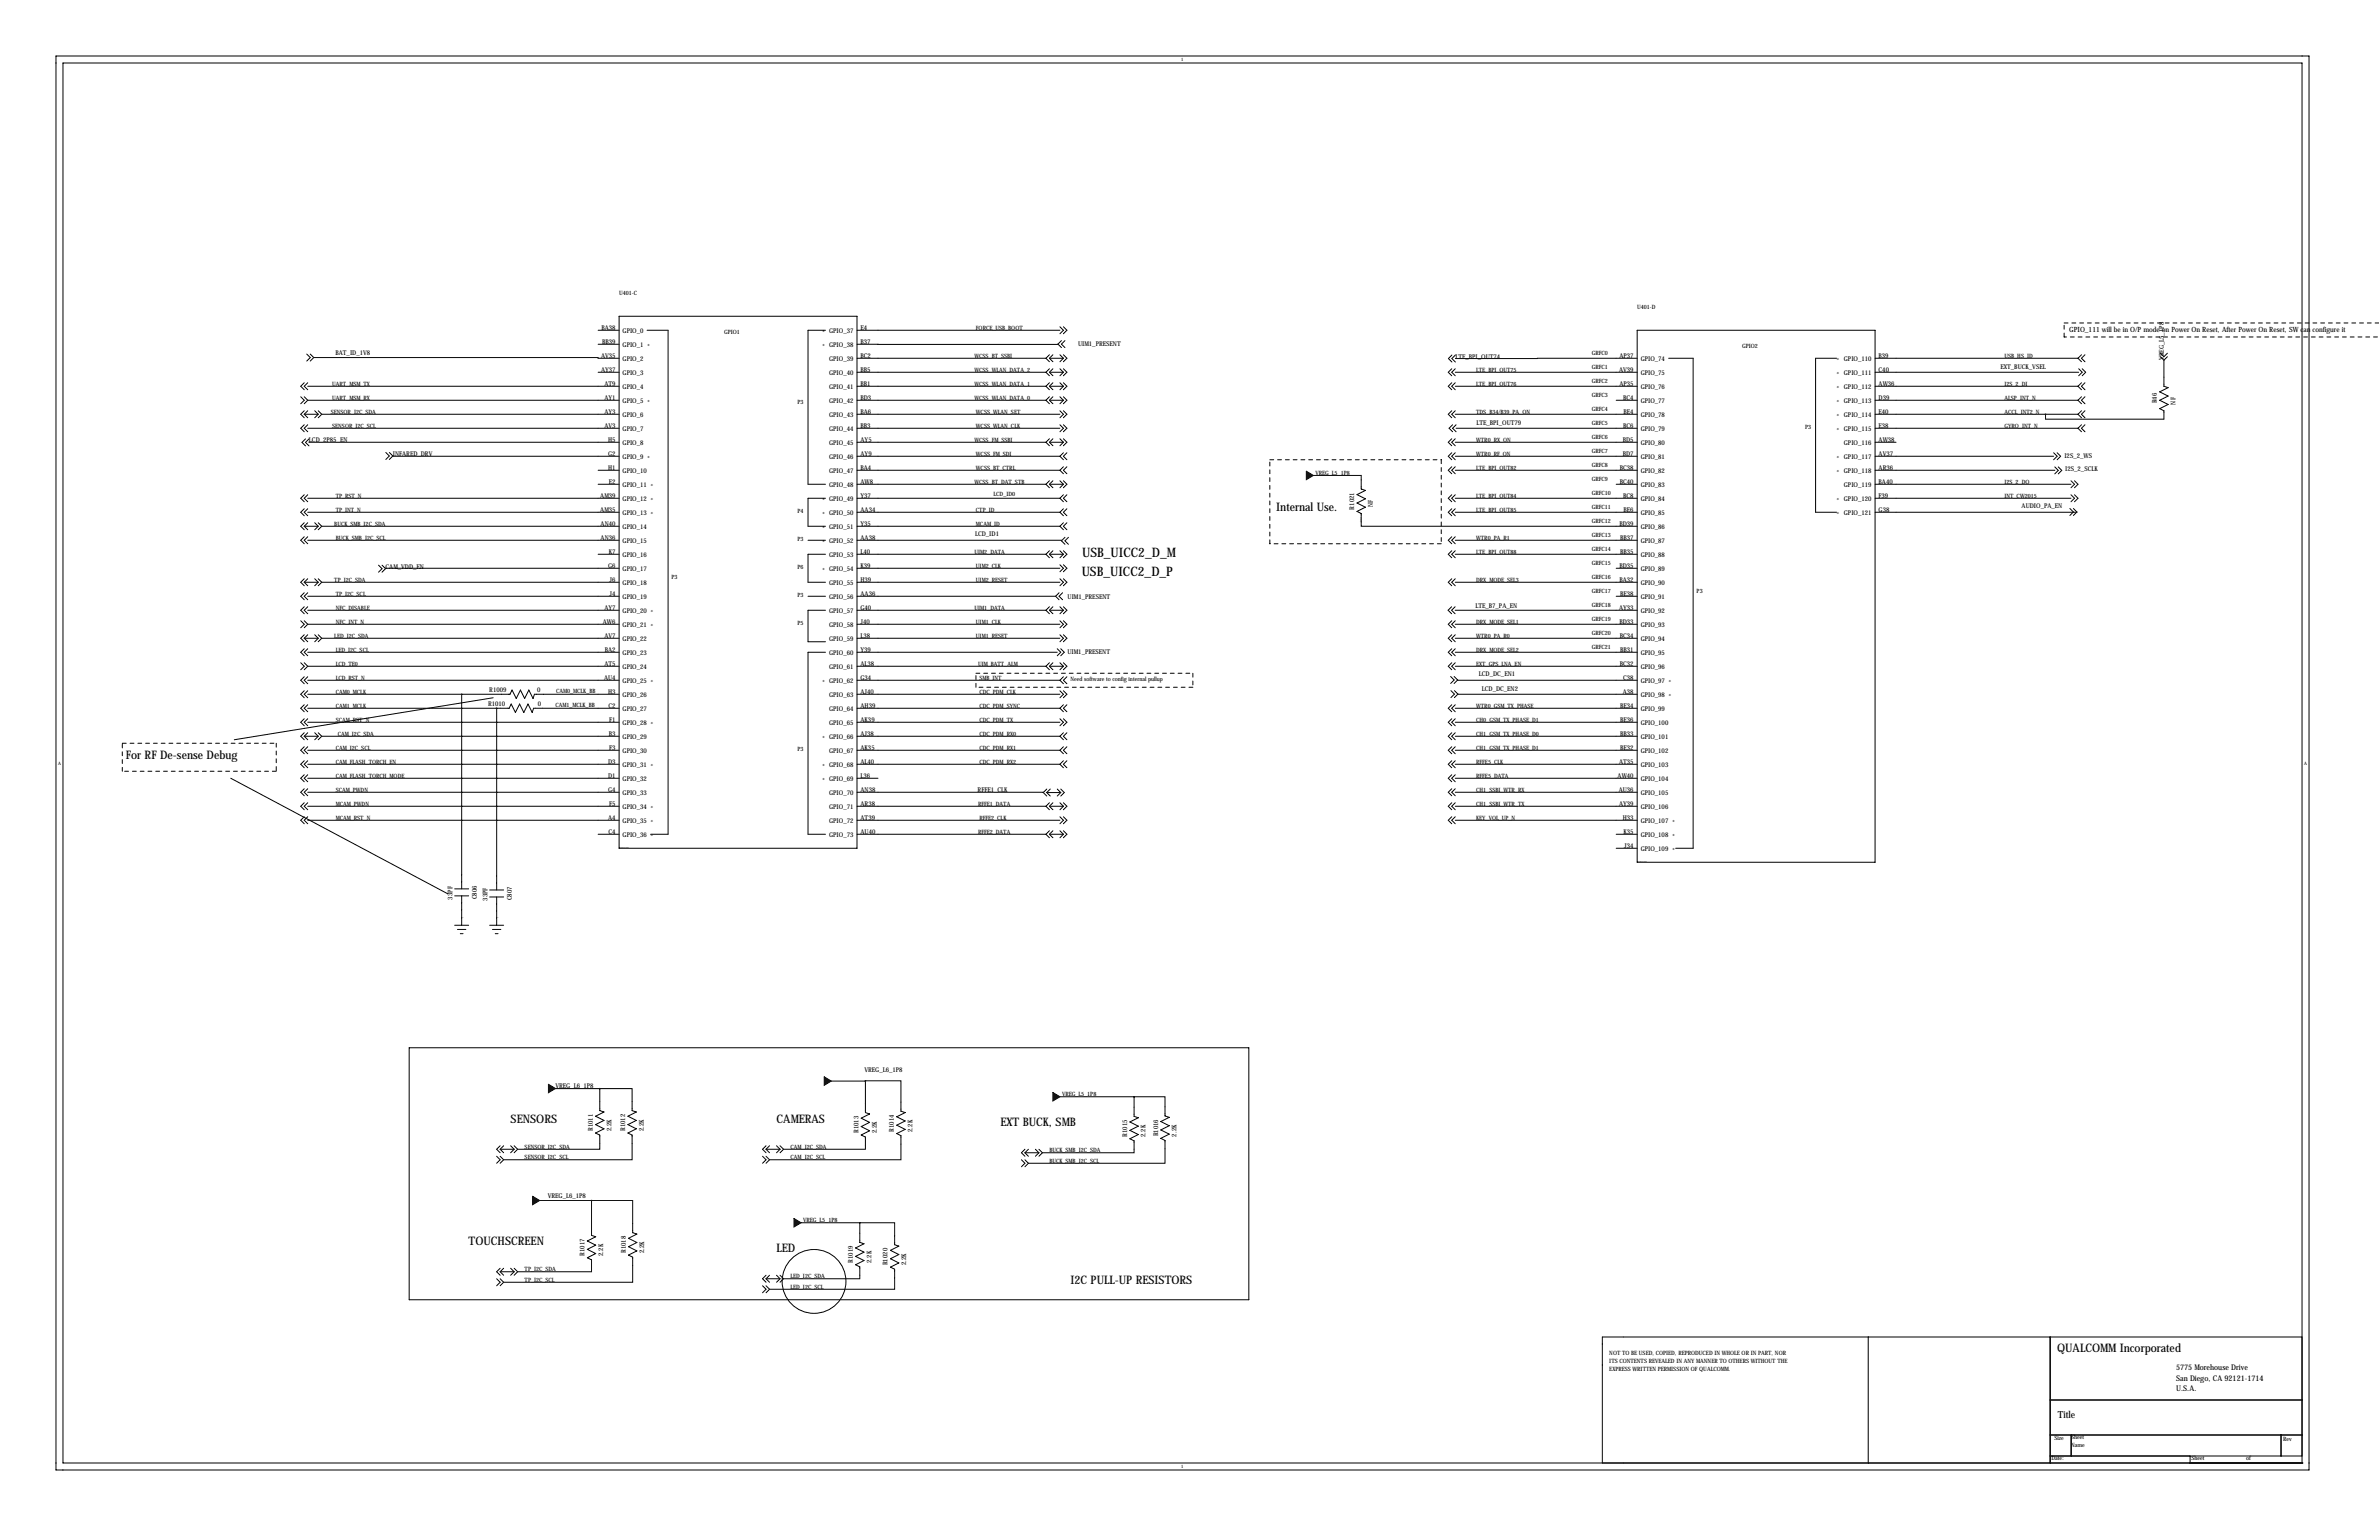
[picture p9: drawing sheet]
<svg xmlns="http://www.w3.org/2000/svg" width="864mm" height="559mm" viewBox="0 0 864 559" stroke-linecap="round" stroke-linejoin="round" font-family="sans-serif">
<defs><g id="words">
<g font-size="4.7">
<text x="392.8" y="202.1">USB_UICC2_D_M</text>
<text x="392.7" y="209.1">USB_UICC2_D_P</text>
</g>
<g font-size="4.3">
<text x="463.3" y="185.6">Internal Use.</text>
<text x="45.7" y="275.2">For RF De-sense Debug</text>
<text x="185.4" y="407.3">SENSORS</text>
<text x="281.9" y="407.3">CAMERAS</text>
<text x="363.2" y="408.6">EXT BUCK, SMB</text>
<text x="170.1" y="451.8">TOUCHSCREEN</text>
<text x="281.9" y="454.3">LED</text>
<text x="388.6" y="465.7">I2C PULL-UP RESISTORS</text>
<text x="746.8" y="490.7">QUALCOMM Incorporated</text>
</g>
<text font-size="3.6" x="747" y="514.6">Title</text>
<g font-size="2.8">
<text x="789.9" y="497.3">5775 Morehouse Drive</text>
<text x="789.9" y="501.1">San Diego, CA 92121-1714</text>
<text x="789.9" y="504.8">U.S.A.</text>
</g>
<text font-size="2.6" x="751.2" y="120.3">GPIO_111 will be in O/P mode on Power On Reset, After Power On Reset, SW can configure it</text>
<g font-size="2.4">
<text x="218.3" y="119.8">BA38</text>
<text x="312.4" y="119.8">E4</text>
<text x="218.6" y="124.9">BB39</text>
<text x="226" y="125.7">GPIO_1</text>
<text x="226" y="120.7">GPIO_0</text>
<text x="301" y="120.7">GPIO_37</text>
<text x="301" y="125.7">GPIO_38</text>
<text x="312.4" y="124.9">B37</text>
<text x="391.4" y="125.7">UIM1_PRESENT</text>
<text x="121.8" y="128.8">BAT_ID_1V8</text>
<text x="218.2" y="130">AV35</text>
<text x="226" y="130.8">GPIO_2</text>
<text x="301" y="130.8">GPIO_39</text>
<text x="312.4" y="130">BC2</text>
<text x="528.3" y="130.1">LTE_BPI_OUT74</text>
<text x="587.9" y="130">AP37</text>
<text x="595.6" y="130.8">GPIO_74</text>
<text x="669.3" y="130.8">GPIO_110</text>
<text x="681.9" y="130">B39</text>
<text x="785.5" y="130.7" transform="rotate(-90 785.5 130.7)">VREG_L5_1P8</text>
<text x="218.2" y="135.1">AY37</text>
<text x="226" y="135.9">GPIO_3</text>
<text x="301" y="135.9">GPIO_40</text>
<text x="312.4" y="135.1">BB5</text>
<text x="587.7" y="135.1">AV39</text>
<text x="595.6" y="135.9">GPIO_75</text>
<text x="669.3" y="135.9">GPIO_111</text>
<text x="681.9" y="135.1">C40</text>
<text x="726.2" y="133.8">EXT_BUCK_VSEL</text>
<text x="219.4" y="140.2">AT9</text>
<text x="226" y="141">GPIO_4</text>
<text x="301" y="141">GPIO_41</text>
<text x="312.4" y="140.2">BB1</text>
<text x="587.9" y="140.2">AP35</text>
<text x="595.6" y="141">GPIO_76</text>
<text x="669.3" y="141">GPIO_112</text>
<text x="681.9" y="140.2">AW36</text>
<text x="219.4" y="145.2">AY1</text>
<text x="226" y="146.1">GPIO_5</text>
<text x="301" y="146.1">GPIO_42</text>
<text x="312.4" y="145.2">BD3</text>
<text x="589.2" y="145.2">BC4</text>
<text x="595.6" y="146.1">GPIO_77</text>
<text x="669.3" y="146.1">GPIO_113</text>
<text x="681.9" y="145.2">D39</text>
<text x="783" y="146.4" transform="rotate(-90 783 146.4)">R46</text>
<text x="789.7" y="146.8" transform="rotate(-90 789.7 146.8)">NF</text>
<text x="219.4" y="150.3">AY3</text>
<text x="219.4" y="155.4">AV3</text>
<text x="226" y="151.1">GPIO_6</text>
<text x="301" y="151.1">GPIO_43</text>
<text x="312.4" y="150.3">BA6</text>
<text x="312.4" y="155.4">BB3</text>
<text x="535.9" y="154.4">LTE_BPI_OUT79</text>
<text x="589.2" y="155.4">BC6</text>
<text x="589.4" y="150.3">BE4</text>
<text x="595.6" y="151.1">GPIO_78</text>
<text x="669.3" y="151.1">GPIO_114</text>
<text x="681.9" y="150.3">E40</text>
<text x="681.9" y="155.4">E38</text>
<text x="112.2" y="160.5">LCD_2P85_EN</text>
<text x="220.8" y="160.5">H5</text>
<text x="226" y="156.2">GPIO_7</text>
<text x="226" y="161.3">GPIO_8</text>
<text x="301" y="156.2">GPIO_44</text>
<text x="301" y="161.3">GPIO_45</text>
<text x="312.4" y="160.5">AY5</text>
<text x="589.1" y="160.5">BD5</text>
<text x="595.6" y="156.2">GPIO_79</text>
<text x="595.6" y="161.3">GPIO_80</text>
<text x="669.3" y="161.3">GPIO_116</text>
<text x="669.3" y="156.2">GPIO_115</text>
<text x="681.9" y="160.5">AW38</text>
<text x="142.6" y="165.5">INFARED_DRV</text>
<text x="220.8" y="165.6">G2</text>
<text x="226" y="166.4">GPIO_9</text>
<text x="301" y="166.4">GPIO_46</text>
<text x="312.4" y="165.6">AY9</text>
<text x="589.1" y="165.6">BD7</text>
<text x="595.6" y="166.4">GPIO_81</text>
<text x="669.3" y="166.4">GPIO_117</text>
<text x="681.9" y="165.6">AV37</text>
<text x="749.4" y="166.2">I2S_2_WS</text>
<text x="220.8" y="170.6">H1</text>
<text x="226" y="171.5">GPIO_10</text>
<text x="301" y="171.5">GPIO_47</text>
<text x="312.4" y="170.6">BA4</text>
<text x="588" y="170.6">BC38</text>
<text x="595.6" y="171.5">GPIO_82</text>
<text x="669.3" y="171.5">GPIO_118</text>
<text x="681.9" y="170.6">AR36</text>
<text x="749.7" y="170.8">I2S_2_SCLK</text>
<text x="221" y="175.7">E2</text>
<text x="226" y="176.5">GPIO_11</text>
<text x="301" y="176.5">GPIO_48</text>
<text x="312.4" y="175.7">AW8</text>
<text x="588" y="175.7">BC40</text>
<text x="595.6" y="176.5">GPIO_83</text>
<text x="669.3" y="176.5">GPIO_119</text>
<text x="681.9" y="175.7">BA40</text>
<text x="217.9" y="180.8">AM39</text>
<text x="217.9" y="185.9">AM35</text>
<text x="226" y="181.6">GPIO_12</text>
<text x="301" y="181.6">GPIO_49</text>
<text x="312.4" y="180.8">Y37</text>
<text x="312.4" y="185.9">AA34</text>
<text x="491.6" y="184.9" transform="rotate(-90 491.6 184.9)">R1021</text>
<text x="498.3" y="184.1" transform="rotate(-90 498.3 184.1)">NF</text>
<text x="589.2" y="180.8">BC8</text>
<text x="589.4" y="185.9">BE6</text>
<text x="595.6" y="181.6">GPIO_84</text>
<text x="669.3" y="181.6">GPIO_120</text>
<text x="681.9" y="180.8">F39</text>
<text x="681.9" y="185.9">G38</text>
<text x="733.9" y="184.5">AUDIO_PA_EN</text>
<text x="218" y="191">AN40</text>
<text x="226" y="186.7">GPIO_13</text>
<text x="226" y="191.8">GPIO_14</text>
<text x="301" y="186.7">GPIO_50</text>
<text x="301" y="191.8">GPIO_51</text>
<text x="312.4" y="191">Y35</text>
<text x="587.9" y="191">BD39</text>
<text x="595.6" y="186.7">GPIO_85</text>
<text x="595.6" y="191.8">GPIO_86</text>
<text x="669.3" y="186.7">GPIO_121</text>
<text x="218" y="196">AN36</text>
<text x="226" y="196.9">GPIO_15</text>
<text x="301" y="196.9">GPIO_52</text>
<text x="312.4" y="196">AA38</text>
<text x="354" y="194.5">LCD_ID1</text>
<text x="588.1" y="196">BB37</text>
<text x="595.6" y="196.9">GPIO_87</text>
<text x="221" y="201.1">K7</text>
<text x="226" y="201.9">GPIO_16</text>
<text x="301" y="201.9">GPIO_53</text>
<text x="312.4" y="201.1">L40</text>
<text x="588.1" y="201.1">BB35</text>
<text x="595.6" y="201.9">GPIO_88</text>
<text x="140" y="206.3">CAM_VDD_EN</text>
<text x="220.8" y="206.2">G6</text>
<text x="226" y="207">GPIO_17</text>
<text x="301" y="207">GPIO_54</text>
<text x="312.4" y="206.2">K39</text>
<text x="587.9" y="206.2">BD35</text>
<text x="595.6" y="207">GPIO_89</text>
<text x="221.3" y="211.3">J6</text>
<text x="226" y="212.1">GPIO_18</text>
<text x="301" y="212.1">GPIO_55</text>
<text x="312.4" y="211.3">H39</text>
<text x="587.9" y="211.3">BA32</text>
<text x="595.6" y="212.1">GPIO_90</text>
<text x="219.4" y="221.4">AY7</text>
<text x="221.3" y="216.4">J4</text>
<text x="226" y="217.2">GPIO_19</text>
<text x="301" y="217.2">GPIO_56</text>
<text x="312.4" y="216.4">AA36</text>
<text x="312.4" y="221.4">G40</text>
<text x="387.6" y="217.5">UIM1_PRESENT</text>
<text x="535.6" y="220.7">LTE_B7_PA_EN</text>
<text x="587.7" y="221.4">AY33</text>
<text x="588.1" y="216.4">BE38</text>
<text x="595.6" y="217.2">GPIO_91</text>
<text x="218.9" y="226.5">AW6</text>
<text x="226" y="222.3">GPIO_20</text>
<text x="226" y="227.3">GPIO_21</text>
<text x="301" y="222.3">GPIO_57</text>
<text x="301" y="227.3">GPIO_58</text>
<text x="312.4" y="226.5">J40</text>
<text x="587.9" y="226.5">BD33</text>
<text x="595.6" y="222.3">GPIO_92</text>
<text x="595.6" y="227.3">GPIO_93</text>
<text x="219.4" y="231.6">AV7</text>
<text x="226" y="232.4">GPIO_22</text>
<text x="301" y="232.4">GPIO_59</text>
<text x="312.4" y="231.6">L38</text>
<text x="588" y="231.6">BC34</text>
<text x="595.6" y="232.4">GPIO_94</text>
<text x="219.5" y="236.7">BA2</text>
<text x="226" y="237.5">GPIO_23</text>
<text x="301" y="237.5">GPIO_60</text>
<text x="312.4" y="236.7">Y39</text>
<text x="387.5" y="237.4">UIM1_PRESENT</text>
<text x="588.1" y="236.7">BB31</text>
<text x="595.6" y="237.5">GPIO_95</text>
<text x="219.4" y="241.8">AT5</text>
<text x="226" y="242.6">GPIO_24</text>
<text x="301" y="242.6">GPIO_61</text>
<text x="312.4" y="241.8">AL38</text>
<text x="536.9" y="245.3">LCD_DC_EN1</text>
<text x="588" y="241.8">BC32</text>
<text x="595.6" y="242.6">GPIO_96</text>
<text x="177.6" y="251.1">R1009</text>
<text x="195" y="251.2">0</text>
<text x="219.3" y="246.8">AU4</text>
<text x="220.8" y="251.9">H3</text>
<text x="226" y="247.7">GPIO_25</text>
<text x="301" y="247.7">GPIO_62</text>
<text x="312.4" y="246.8">G34</text>
<text x="312.4" y="251.9">AJ40</text>
<text x="537.9" y="250.6">LCD_DC_EN2</text>
<text x="589.1" y="251.9">A38</text>
<text x="589.2" y="246.8">C38</text>
<text x="595.6" y="247.7">GPIO_97</text>
<text x="177.2" y="256.3">R1010</text>
<text x="195.3" y="256.3">0</text>
<text x="220.9" y="257">C2</text>
<text x="226" y="252.7">GPIO_26</text>
<text x="226" y="257.8">GPIO_27</text>
<text x="301" y="252.7">GPIO_63</text>
<text x="301" y="257.8">GPIO_64</text>
<text x="312.4" y="257">AH39</text>
<text x="588.1" y="257">BE34</text>
<text x="595.6" y="252.7">GPIO_98</text>
<text x="595.6" y="257.8">GPIO_99</text>
<text x="221.2" y="262.1">F1</text>
<text x="226" y="262.9">GPIO_28</text>
<text x="301" y="262.9">GPIO_65</text>
<text x="312.4" y="262.1">AK39</text>
<text x="588.1" y="262.1">BE36</text>
<text x="595.6" y="262.9">GPIO_100</text>
<text x="221" y="267.2">B3</text>
<text x="226" y="268">GPIO_29</text>
<text x="301" y="268">GPIO_66</text>
<text x="312.4" y="267.2">AJ38</text>
<text x="588.1" y="267.2">BB33</text>
<text x="595.6" y="268">GPIO_101</text>
<text x="221.2" y="272.2">F3</text>
<text x="226" y="273.1">GPIO_30</text>
<text x="301" y="273.1">GPIO_67</text>
<text x="312.4" y="272.2">AK35</text>
<text x="588.1" y="272.2">BE32</text>
<text x="595.6" y="273.1">GPIO_102</text>
<text x="220.8" y="277.3">D3</text>
<text x="226" y="278.1">GPIO_31</text>
<text x="301" y="278.1">GPIO_68</text>
<text x="312.4" y="277.3">AL40</text>
<text x="587.7" y="277.3">AT35</text>
<text x="595.6" y="278.1">GPIO_103</text>
<text x="220.8" y="282.4">D1</text>
<text x="220.8" y="287.5">G4</text>
<text x="226" y="283.2">GPIO_32</text>
<text x="301" y="283.2">GPIO_69</text>
<text x="312.4" y="282.4">L36</text>
<text x="312.4" y="287.5">AN38</text>
<text x="354.9" y="287.4">RFFE1_CLK</text>
<text x="587.2" y="282.4">AW40</text>
<text x="587.6" y="287.5">AU36</text>
<text x="595.6" y="283.2">GPIO_104</text>
<text x="221.2" y="292.6">F5</text>
<text x="226" y="288.3">GPIO_33</text>
<text x="226" y="293.4">GPIO_34</text>
<text x="301" y="288.3">GPIO_70</text>
<text x="301" y="293.4">GPIO_71</text>
<text x="312.4" y="292.6">AR38</text>
<text x="587.7" y="292.6">AY39</text>
<text x="595.6" y="288.3">GPIO_105</text>
<text x="595.6" y="293.4">GPIO_106</text>
<text x="220.8" y="297.6">A4</text>
<text x="226" y="298.5">GPIO_35</text>
<text x="301" y="298.5">GPIO_72</text>
<text x="312.4" y="297.6">AT39</text>
<text x="589.1" y="297.6">H33</text>
<text x="595.6" y="298.5">GPIO_107</text>
<text x="220.9" y="302.7">C4</text>
<text x="226" y="303.5">GPIO_36</text>
<text x="301" y="303.5">GPIO_73</text>
<text x="312.4" y="302.7">AU40</text>
<text x="589.4" y="302.7">K35</text>
<text x="595.6" y="303.5">GPIO_108</text>
<text x="589.6" y="307.8">J34</text>
<text x="595.6" y="308.6">GPIO_109</text>
<text x="164.3" y="326.4" transform="rotate(-90 164.3 326.4)">33PF</text>
<text x="173.1" y="326.3" transform="rotate(-90 173.1 326.3)">C806</text>
<text x="177" y="326.8" transform="rotate(-90 177 326.8)">33PF</text>
<text x="185.8" y="326.7" transform="rotate(-90 185.8 326.7)">C807</text>
<text x="313.8" y="388.9">VREG_L6_1P8</text>
<text x="201.6" y="395">VREG_L6_1P8</text>
<text x="215.2" y="410.4" transform="rotate(-90 215.2 410.4)">R1011</text>
<text x="221.9" y="410.5" transform="rotate(-90 221.9 410.5)">2.2K</text>
<text x="226.9" y="410.4" transform="rotate(-90 226.9 410.4)">R1012</text>
<text x="233.7" y="410.5" transform="rotate(-90 233.7 410.5)">2.2K</text>
<text x="311.6" y="411.2" transform="rotate(-90 311.6 411.2)">R1013</text>
<text x="318.3" y="411.2" transform="rotate(-90 318.3 411.2)">2.2K</text>
<text x="324.5" y="410.6" transform="rotate(-90 324.5 410.6)">R1014</text>
<text x="331.3" y="410.7" transform="rotate(-90 331.3 410.7)">2.2K</text>
<text x="409.1" y="412.5" transform="rotate(-90 409.1 412.5)">R1015</text>
<text x="415.9" y="412.6" transform="rotate(-90 415.9 412.6)">2.2K</text>
<text x="420.4" y="412.4" transform="rotate(-90 420.4 412.4)">R1016</text>
<text x="427.1" y="412.4" transform="rotate(-90 427.1 412.4)">2.2K</text>
<text x="198.8" y="434.5">VREG_L6_1P8</text>
<text x="212.2" y="455.7" transform="rotate(-90 212.2 455.7)">R1017</text>
<text x="218.9" y="455.8" transform="rotate(-90 218.9 455.8)">2.2K</text>
<text x="227.1" y="454.7" transform="rotate(-90 227.1 454.7)">R1018</text>
<text x="233.9" y="454.8" transform="rotate(-90 233.9 454.8)">2.2K</text>
<text x="309.6" y="458.2" transform="rotate(-90 309.6 458.2)">R1019</text>
<text x="316.3" y="458.3" transform="rotate(-90 316.3 458.3)">2.2K</text>
<text x="322.2" y="459.1" transform="rotate(-90 322.2 459.1)">R1020</text>
<text x="329" y="459.2" transform="rotate(-90 329 459.2)">2.2K</text>
</g>
<g font-size="2.1">
<text x="224.7" y="106.9">U401-C</text>
<text x="594.3" y="112">U401-D</text>
<text x="354.3" y="119.6">FORCE_USB_BOOT</text>
<text x="262.8" y="121.3">GPIO1</text>
<text x="298.4" y="121.3">*</text>
<text x="234.9" y="126.4">*</text>
<text x="298.4" y="126.4">*</text>
<text x="353.8" y="130">WCSS_BT_SSBI</text>
<text x="577.8" y="129">GRFC0</text>
<text x="632.4" y="126.4">GPIO2</text>
<text x="666.7" y="131.5">*</text>
<text x="727.7" y="129.7">USB_HS_ID</text>
<text x="353.8" y="135.1">WCSS_WLAN_DATA_2</text>
<text x="535.9" y="134.8">LTE_BPI_OUT75</text>
<text x="577.8" y="134">GRFC1</text>
<text x="666.7" y="136.6">*</text>
<text x="120.6" y="139.9">UART_MSM_TX</text>
<text x="353.8" y="140.2">WCSS_WLAN_DATA_1</text>
<text x="535.9" y="139.9">LTE_BPI_OUT76</text>
<text x="577.8" y="139.1">GRFC2</text>
<text x="666.7" y="141.7">*</text>
<text x="727.7" y="139.9">I2S_2_DI</text>
<text x="120.6" y="145">UART_MSM_RX</text>
<text x="234.9" y="146.7">*</text>
<text x="289.5" y="146.7">P3</text>
<text x="353.8" y="145.2">WCSS_WLAN_DATA_0</text>
<text x="577.8" y="149.3">GRFC4</text>
<text x="577.8" y="144.2">GRFC3</text>
<text x="666.7" y="146.7">*</text>
<text x="727.7" y="145">ALSP_INT_N</text>
<text x="120.1" y="150.3">SENSOR_I2C_SDA</text>
<text x="120.6" y="155.1">SENSOR_I2C_SCL</text>
<text x="354.3" y="150.1">WCSS_WLAN_SET</text>
<text x="354.3" y="155.1">WCSS_WLAN_CLK</text>
<text x="535.9" y="150.1">TDS_B34/B39_PA_ON</text>
<text x="577.8" y="154.4">GRFC5</text>
<text x="655.3" y="155.6">P3</text>
<text x="666.7" y="151.8">*</text>
<text x="727.7" y="155.1">GYRO_INT_N</text>
<text x="727.7" y="150.1">ACCL_INT2_N</text>
<text x="353.8" y="160.5">WCSS_FM_SSBI</text>
<text x="535.9" y="160.2">WTR0_RX_ON</text>
<text x="577.8" y="159.4">GRFC6</text>
<text x="666.7" y="156.9">*</text>
<text x="234.9" y="167.1">*</text>
<text x="354.3" y="165.3">WCSS_FM_SDI</text>
<text x="535.9" y="165.3">WTR0_RF_ON</text>
<text x="577.8" y="164.5">GRFC7</text>
<text x="666.7" y="167.1">*</text>
<text x="354.3" y="170.4">WCSS_BT_CTRL</text>
<text x="477.5" y="172.3">VREG_L5_1P8</text>
<text x="535.9" y="170.4">LTE_BPI_OUT82</text>
<text x="577.8" y="169.6">GRFC8</text>
<text x="666.7" y="172.1">*</text>
<text x="236.2" y="177.2">*</text>
<text x="353.8" y="175.7">WCSS_BT_DAT_STB</text>
<text x="577.8" y="179.8">GRFC10</text>
<text x="577.8" y="174.7">GRFC9</text>
<text x="727.7" y="175.5">I2S_2_DO</text>
<text x="121.9" y="180.5">TP_RST_N</text>
<text x="121.9" y="185.6">TP_INT_N</text>
<text x="236.2" y="182.3">*</text>
<text x="298.4" y="182.3">*</text>
<text x="354.3" y="185.6">CTP_ID</text>
<text x="360.7" y="180">LCD_ID0</text>
<text x="535.9" y="185.6">LTE_BPI_OUT85</text>
<text x="535.9" y="180.5">LTE_BPI_OUT84</text>
<text x="577.8" y="184.8">GRFC11</text>
<text x="666.7" y="182.3">*</text>
<text x="727.7" y="180.5">INT_CW2015</text>
<text x="121.4" y="191">BUCK_SMB_I2C_SDA</text>
<text x="236.2" y="187.4">*</text>
<text x="289.5" y="186.1">P4</text>
<text x="298.4" y="187.4">*</text>
<text x="354.3" y="190.7">MCAM_ID</text>
<text x="577.8" y="189.9">GRFC12</text>
<text x="666.7" y="187.4">*</text>
<text x="121.9" y="195.8">BUCK_SMB_I2C_SCL</text>
<text x="289.5" y="196.3">P3</text>
<text x="298.4" y="192.5">*</text>
<text x="298.4" y="197.5">*</text>
<text x="535.9" y="195.8">WTR0_PA_R1</text>
<text x="577.8" y="195">GRFC13</text>
<text x="353.8" y="201.1">UIM2_DATA</text>
<text x="535.9" y="200.9">LTE_BPI_OUT88</text>
<text x="577.8" y="200.1">GRFC14</text>
<text x="289.5" y="206.4">P6</text>
<text x="298.4" y="207.7">*</text>
<text x="354.3" y="205.9">UIM2_CLK</text>
<text x="577.8" y="205.2">GRFC15</text>
<text x="121.4" y="211.3">TP_I2C_SDA</text>
<text x="243.8" y="210.2">P3</text>
<text x="354.3" y="211">UIM2_RESET</text>
<text x="535.9" y="211">DRX_MODE_SEL3</text>
<text x="577.8" y="210.2">GRFC16</text>
<text x="577.8" y="215.3">GRFC17</text>
<text x="615.9" y="215.3">P3</text>
<text x="121.9" y="216.1">TP_I2C_SCL</text>
<text x="121.9" y="221.2">NFC_DISABLE</text>
<text x="289.5" y="216.6">P3</text>
<text x="353.8" y="221.4">UIM1_DATA</text>
<text x="577.8" y="220.4">GRFC18</text>
<text x="121.9" y="226.3">NFC_INT_N</text>
<text x="236.2" y="222.9">*</text>
<text x="289.5" y="226.7">P5</text>
<text x="354.3" y="226.3">UIM1_CLK</text>
<text x="535.9" y="226.3">DRX_MODE_SEL1</text>
<text x="577.8" y="225.5">GRFC19</text>
<text x="121.4" y="231.6">LED_I2C_SDA</text>
<text x="236.2" y="228">*</text>
<text x="354.3" y="231.3">UIM1_RESET</text>
<text x="535.9" y="231.3">WTR0_PA_R0</text>
<text x="577.8" y="230.6">GRFC20</text>
<text x="121.9" y="236.4">LED_I2C_SCL</text>
<text x="535.9" y="236.4">DRX_MODE_SEL2</text>
<text x="577.8" y="235.6">GRFC21</text>
<text x="121.9" y="241.5">LCD_TE0</text>
<text x="355" y="241.8">UIM_BATT_ALM</text>
<text x="535.9" y="241.5">EXT_GPS_LNA_EN</text>
<text x="121.9" y="251.7">CAM0_MCLK</text>
<text x="121.9" y="246.6">LCD_RST_N</text>
<text x="201.8" y="251.3">CAM0_MCLK_BB</text>
<text x="236.2" y="248.3">*</text>
<text x="298.4" y="248.3">*</text>
<text x="355.5" y="251.7">CDC_PDM_CLK</text>
<text x="355.5" y="246.6">SMB_INT</text>
<text x="388.6" y="247.1">Need software to config internal pullup</text>
<text x="605.7" y="248.3">*</text>
<text x="121.9" y="256.7">CAM1_MCLK</text>
<text x="201.6" y="256.4">CAM1_MCLK_BB</text>
<text x="355.5" y="256.7">CDC_PDM_SYNC</text>
<text x="535.9" y="256.7">WTR0_GSM_TX_PHASE</text>
<text x="605.7" y="253.4">*</text>
<text x="121.9" y="261.8">SCAM_RST_N</text>
<text x="236.2" y="263.6">*</text>
<text x="355.5" y="261.8">CDC_PDM_TX</text>
<text x="535.9" y="261.8">CH0_GSM_TX_PHASE_D1</text>
<text x="122.6" y="267.2">CAM_I2C_SDA</text>
<text x="298.4" y="268.7">*</text>
<text x="355.5" y="266.9">CDC_PDM_RX0</text>
<text x="535.9" y="266.9">CH1_GSM_TX_PHASE_D0</text>
<text x="121.9" y="272">CAM_I2C_SCL</text>
<text x="289.5" y="272.5">P3</text>
<text x="355.5" y="272">CDC_PDM_RX1</text>
<text x="535.9" y="272">CH1_GSM_TX_PHASE_D1</text>
<text x="121.9" y="277.1">CAM_FLASH_TORCH_EN</text>
<text x="236.2" y="278.8">*</text>
<text x="298.4" y="278.8">*</text>
<text x="355.5" y="277.1">CDC_PDM_RX2</text>
<text x="535.9" y="277.1">RFFE5_CLK</text>
<text x="121.9" y="282.1">CAM_FLASH_TORCH_MODE</text>
<text x="121.9" y="287.2">SCAM_PWDN</text>
<text x="298.4" y="283.9">*</text>
<text x="535.9" y="282.1">RFFE5_DATA</text>
<text x="535.9" y="287.2">CH1_SSBI_WTR_RX</text>
<text x="121.9" y="292.3">MCAM_PWDN</text>
<text x="355" y="292.6">RFFE1_DATA</text>
<text x="535.9" y="292.3">CH1_SSBI_WTR_TX</text>
<text x="121.9" y="297.4">MCAM_RST_N</text>
<text x="236.2" y="294.1">*</text>
<text x="236.2" y="299.1">*</text>
<text x="355.5" y="297.4">RFFE2_CLK</text>
<text x="535.9" y="297.4">KEY_VOL_UP_N</text>
<text x="607" y="299.1">*</text>
<text x="236.2" y="304.2">*</text>
<text x="355" y="302.7">RFFE2_DATA</text>
<text x="607" y="304.2">*</text>
<text x="607" y="309.3">*</text>
<text x="385.5" y="397.7">VREG_L5_1P8</text>
<text x="190.4" y="416.8">SENSOR_I2C_SDA</text>
<text x="287" y="416.8">CAM_I2C_SDA</text>
<text x="380.9" y="418">BUCK_SMB_I2C_SDA</text>
<text x="190.4" y="420.6">SENSOR_I2C_SCL</text>
<text x="287" y="420.6">CAM_I2C_SCL</text>
<text x="380.9" y="421.8">BUCK_SMB_I2C_SCL</text>
<text x="291.5" y="443.4">VREG_L5_1P8</text>
<text x="190.4" y="461.2">TP_I2C_SDA</text>
<text x="190.4" y="465">TP_I2C_SCL</text>
<text x="287" y="463.8">LED_I2C_SDA</text>
<text x="287" y="467.6">LED_I2C_SCL</text>
<text x="584.2" y="491.7">NOT TO BE USED, COPIED, REPRODUCED IN WHOLE OR IN PART, NOR</text>
<text x="584.2" y="497.3">EXPRESS WRITTEN PERMISSION OF QUALCOMM.</text>
<text x="584.2" y="494.5">ITS CONTENTS REVEALED IN ANY MANNER TO OTHERS WITHOUT THE</text>
<text x="745.7" y="522.4">Size</text>
<text x="751.8" y="525">Name</text>
<text x="751.8" y="522.2">Sheet</text>
<text x="828.8" y="522.7">Rev</text>
<text x="744.7" y="529.8">Date:</text>
<text x="795.5" y="529.8">Sheet</text>
<text x="815.3" y="529.8">of</text>
</g>
<g font-size="1.7">
<text x="428.8" y="22.2">1</text>
<text x="21.1" y="277.4">A</text>
<text x="836.4" y="277.4">A</text>
<text x="428.8" y="532.7">1</text>
</g>
<g font-size=".4">
<text x="494.1" y="189.4" transform="rotate(-90 494.1 189.4)">N25097201</text>
<text x="224.7" y="307.8">BBIC-MSM8939(760NSP)</text>
<text x="594.3" y="312.9">BBIC-MSM8939(760NSP)</text>
<text x="167.6" y="333.2">GND</text>
<text x="180.3" y="333.2">GND</text>
</g>
</g></defs>
<g fill="none" stroke="#000" stroke-width=".36">
<path d="M20.3 20.3h817.9v513.1h-817.9zM22.9 22.9h812.8v508h-812.8zM217.1 119.8h7.6M224.7 114.8h86.4v193h-86.4zM234.9 119.8h7.6v182.9h-6.3M299.7 119.8h-6.4v55.9h6.4M384.8 118.6l1.2 1.2-1.2 1.3M384.8 119.8h-73.7M386 118.6l1.3 1.2-1.3 1.3M594.3 119.8h86.4v193.1h-86.4zM110.4 138.9l-1.2 1.3 1.2 1.2M111.4 128.5l1.2 1.2-1.2 1.3"/>
<path d="M111.7 138.9l-1.3 1.3 1.3 1.2M112.6 128.5l1.3 1.2M113.9 129.7l-1.3 1.3M113.9 129.7h103.2v.3h7.6M217.1 135.1h7.6M217.1 124.9h7.6M311.1 130h68.6M311.1 135.1h68.6M379.7 130l1.2 1.3M379.7 135.1l1.2 1.2M380.9 130l1.3 1.3M380.9 135.1l1.3 1.2"/>
<path d="M380.9 128.7l-1.2 1.3M380.9 133.8l-1.2 1.3M380.9 138.9l-1.2 1.3M380.9 130h5.1M380.9 135.1h5.1M382.2 133.8l-1.3 1.3M382.2 128.7l-1.3 1.3M382.2 138.9l-1.3 1.3M384 124.9h-72.9M384 124.9l1.3 1.2M384.8 128.7l1.2 1.3M384.8 133.8l1.2 1.3"/>
<path d="M384.8 138.9l1.2 1.3M385.3 123.6l-1.3 1.3M386 128.7l1.3 1.3-1.3 1.3M386 133.8l1.3 1.3-1.3 1.2M386 138.9l1.3 1.3-1.3 1.2M386 130l-1.2 1.3M386 135.1l-1.2 1.2M386.6 123.6l-1.3 1.3 1.3 1.2M527 133.8l-1.3 1.3 1.3 1.2M527 138.9l-1.3 1.3 1.3 1.2M527.1 128.8l-1.3 1.3 1.3 1.3M528.3 133.8l-1.3 1.3 1.3 1.2"/>
<path d="M528.3 138.9l-1.3 1.3 1.3 1.2M528.3 135.1h66M528.3 128.8l-1.3 1.3 1.3 1.3M594.3 130l-66 .1M605.7 130h8.9v177.8h-6.3M666.7 130h-7.6v55.9h7.6M680.7 130h73.6M680.7 135.1h73.9M754.3 130l1.3 1.3M754.6 133.8l1.3 1.3-1.3 1.2M755.6 138.9l-1.3 1.3M755.6 128.7l-1.3 1.3"/>
<path d="M755.9 133.8l1.2 1.3-1.2 1.2M756.9 138.9l-1.3 1.3 1.3 1.2M756.9 128.7l-1.3 1.3 1.3 1.3M784.3 128.2l1.2 1.2 1.3-1.2M784.3 129.4l1.2 1.3M785.5 130.7v9.5l1.5 .5-3 1.5 3 1.5-3 1.5 3 1.6-3 1.5 1.5 .7v3.1h-43v-1.8M786.8 129.4l-1.3 1.3M109.2 144l1.2 1.2-1.2 1.3M110.4 149l-1.2 1.3 1.2 1.3M110.4 154.1l-1.2 1.3 1.2 1.3M110.4 150.3h5.1M110.4 150.3l1.3 1.3"/>
<path d="M110.4 144l1.3 1.2M110.9 159.3l-1.3 1.2 1.3 1.3M111.7 149l-1.3 1.3M111.7 154.1l-1.3 1.3 1.3 1.3M111.7 140.2h113M111.7 145.2h113M111.7 145.2l-1.3 1.3M112.2 159.3l-1.3 1.2 1.3 1.3M114.2 149l1.3 1.3M115.5 150.3l-1.3 1.3M115.5 149l1.3 1.3M116.8 150.3l-1.3 1.3"/>
<path d="M224.7 150.3h-107.9M224.7 155.4h-113M311.1 150.3h73.7M311.1 155.4h73.7M379.7 140.2l1.2 1.2M379.7 145.2l1.2 1.3M379.7 140.2h-68.6M379.7 145.2h-68.6M380.9 140.2l1.3 1.2M380.9 145.2l1.3 1.3M380.9 144l-1.2 1.2M380.9 159.2l-1.2 1.3"/>
<path d="M380.9 140.2h5.1M380.9 145.2h5.1M382.2 144l-1.3 1.2M382.2 159.2l-1.3 1.3M384.8 144l1.2 1.2M384.8 149l1.2 1.3-1.2 1.3M384.8 159.2l1.2 1.3M384.8 154.1l1.2 1.3-1.2 1.3M386 144l1.3 1.2-1.3 1.3M386 159.2l1.3 1.3-1.3 1.2M386 149l1.3 1.3-1.3 1.3M386 154.1l1.3 1.3-1.3 1.3"/>
<path d="M386 140.2l-1.2 1.2M386 145.2l-1.2 1.3M527 149l-1.3 1.3 1.3 1.3M527 159.2l-1.3 1.3 1.3 1.2M527.3 154.1l-1.3 1.3 1.3 1.3M528.3 149l-1.3 1.3 1.3 1.3M528.3 159.2l-1.3 1.3 1.3 1.2M528.3 140.2h66M528.6 154.1l-1.3 1.3 1.3 1.3M586.7 145.2h7.6M594.3 150.3h-66M594.3 155.4h-65.7"/>
<path d="M680.7 150.3h73.6M680.7 155.4h73.6M754.3 140.2h-73.6M754.3 145.2h-73.6M754.3 145.2l1.3 1.3M754.3 155.4l1.3 1.3M754.3 140.2l1.3 1.2M754.3 150.3l1.3 1.3M755.6 144l-1.3 1.2M755.6 154.1l-1.3 1.3M755.6 149l-1.3 1.3M756.9 144l-1.3 1.2 1.3 1.3"/>
<path d="M756.9 154.1l-1.3 1.3 1.3 1.3M756.9 149l-1.3 1.3 1.3 1.3M110.4 179.5l-1.2 1.3 1.2 1.3M111.7 179.5l-1.3 1.3 1.3 1.3M140.1 164.2l1.2 1.3-1.2 1.2M141.3 164.2l1.3 1.3M142.6 165.5l82.1 .1M142.6 165.5l-1.3 1.2M217.1 175.7h7.6M217.1 170.6h7.6M224.7 160.5h-112.5M311.1 175.7h68.6"/>
<path d="M379.7 160.5l1.2 1.2M379.7 175.7l1.2 1.3M379.7 160.5h-68.6M380.9 160.5l1.3 1.2M380.9 175.7l1.3 1.3M380.9 174.4l-1.2 1.3M380.9 175.7h5.1M380.9 160.5h5.1M382.2 174.4l-1.3 1.3M384.8 174.4l1.2 1.3M384.8 165.6h-73.7M384.8 170.6h-73.7"/>
<path d="M384.8 165.6l1.2 1.2M384.8 170.6l1.2 1.3M386 174.4l1.3 1.3-1.3 1.3M386 160.5l-1.2 1.2M386 175.7l-1.2 1.3M386 169.4l-1.2 1.2M386 164.3l-1.2 1.3M386 179.5l-1.2 1.3M387.3 164.3l-1.3 1.3 1.3 1.2M387.3 169.4l-1.3 1.2 1.3 1.3M387.3 179.5l-1.3 1.3 1.3 1.3M476.8 172.5h17.3v4.9l1.6 .6-3.1 1.5 3.1 1.5-3.1 1.5 3.1 1.5-3.1 1.6 1.5 .7v4.7h100.2"/>
<path d="M527 164.3l-1.3 1.3 1.3 1.2M527 169.4l-1.3 1.2 1.3 1.3M527 179.5l-1.3 1.3 1.3 1.3M528.3 164.3l-1.3 1.3 1.3 1.2M528.3 169.4l-1.3 1.2 1.3 1.3M528.3 179.5l-1.3 1.3 1.3 1.3M528.3 160.5h66M528.3 165.6h66M528.3 170.6h66M586.7 175.7h7.6M680.7 170.6l65.2 .1M680.7 175.7h71.1"/>
<path d="M680.7 160.5h7.6M745.5 165.6h-64.8M745.5 164.3l1.3 1.3-1.3 1.2M745.9 169.4l1.3 1.3-1.3 1.3M746.8 164.3l1.2 1.3-1.2 1.2M747.2 169.4l1.2 1.3-1.2 1.3M751.8 179.5l1.3 1.3-1.3 1.3M751.8 174.4l1.3 1.3-1.3 1.3M753.1 179.5l1.2 1.3-1.2 1.3M753.1 174.4l1.2 1.3-1.2 1.3M110.4 189.7l-1.2 1.3 1.2 1.2M110.4 184.6l-1.2 1.3 1.2 1.2"/>
<path d="M110.4 194.8l-1.2 1.2 1.2 1.3M110.4 191h5.1M110.4 191l1.3 1.2M111.7 189.7l-1.3 1.3M111.7 184.6l-1.3 1.3 1.3 1.2M111.7 194.8l-1.3 1.2 1.3 1.3M111.7 196h113M111.7 185.9h113M114.2 189.7l1.3 1.3M115.5 191l-1.3 1.2M115.5 189.7l1.3 1.3M116.8 191h107.9"/>
<path d="M116.8 191l-1.3 1.2M224.7 180.8h-113M293.3 196h6.4M299.7 180.8h-6.4v10.2h6.4M311.1 196h74.2v.2M311.1 180.8h73.7M311.1 185.9h73.7M380.9 199.8l-1.2 1.3M382.2 199.8l-1.3 1.3M384.8 199.8l1.2 1.3M384.8 191h-73.7M384.8 180.8l1.2 1.3"/>
<path d="M384.8 185.9l1.2 1.2M384.8 191l1.2 1.2M385.3 196.2l1.3 1.3M386 199.8l1.3 1.3-1.3 1.3M386 184.6l-1.2 1.3M386 189.7l-1.2 1.3M386.6 195l-1.3 1.2M387.3 184.6l-1.3 1.3 1.3 1.2M387.3 189.7l-1.3 1.3 1.3 1.2M387.9 195l-1.3 1.2 1.3 1.3M527 184.6l-1.3 1.3 1.3 1.2M527 199.8l-1.3 1.3 1.3 1.3"/>
<path d="M527 194.8l-1.3 1.2 1.3 1.3M528.3 184.6l-1.3 1.3 1.3 1.2M528.3 199.8l-1.3 1.3 1.3 1.3M528.3 194.8l-1.3 1.2 1.3 1.3M528.3 196h66M528.3 185.9h66M594.3 180.8h-66M680.7 180.8h71.1M751.4 184.5l1.3 1.3-1.3 1.2M752.7 184.5l1.2 1.3M753.9 185.8l-73.2 .1M753.9 185.8l-1.2 1.2"/>
<path d="M110.4 210l-1.2 1.3 1.2 1.2M110.4 215.1l-1.2 1.3 1.2 1.2M110.4 211.3h5.1M110.4 211.3l1.3 1.2M111.7 210l-1.3 1.3M111.7 215.1l-1.3 1.3 1.3 1.2M111.7 216.4h113M114.2 210l1.3 1.3M115.5 211.3l-1.3 1.2M115.5 210l1.3 1.3M116.8 211.3h107.9M116.8 211.3l-1.3 1.2"/>
<path d="M137.4 205.1l1.3 1.2-1.3 1.3M138.7 205.1l1.3 1.2M140 206.3l-1.3 1.3M217.1 201.1h7.6M224.7 206.2l-84.7 .1M293.3 216.4h6.4M299.7 201.1h-6.4v10.2h6.4M311.1 206.2h73.7M379.7 201.1l1.2 1.3M379.7 201.1h-68.6M380.9 201.1l1.3 1.3M380.9 201.1h5.1"/>
<path d="M383.2 216.4h-72.1M383.2 216.4l1.3 1.2M384.5 215.1l-1.3 1.3M384.8 210l1.2 1.3-1.2 1.2M384.8 204.9l1.2 1.3-1.2 1.3M384.8 211.3h-73.7M385.7 215.1l-1.2 1.3 1.2 1.2M386 210l1.3 1.3-1.3 1.2M386 204.9l1.3 1.3-1.3 1.3M386 201.1l-1.2 1.3M527 210l-1.3 1.3 1.3 1.2M528.3 210l-1.3 1.3 1.3 1.2"/>
<path d="M528.3 201.1h66M528.3 211.3h66M586.7 216.4h7.6M586.7 206.2h7.6M109.2 225.2l1.2 1.3-1.2 1.3M110.4 230.3l-1.2 1.3 1.2 1.3M110.4 220.2l-1.2 1.2 1.2 1.3M110.4 235.4l-1.2 1.3 1.2 1.2M110.4 231.6h5.1M110.4 231.6l1.3 1.3M110.4 225.2l1.3 1.3M111.7 230.3l-1.3 1.3"/>
<path d="M111.7 235.4l-1.3 1.3 1.3 1.2M111.7 220.2l-1.3 1.2 1.3 1.3M111.7 236.7h113M111.7 226.5h113M111.7 226.5l-1.3 1.3M114.2 230.3l1.3 1.3M115.5 231.6l-1.3 1.3M115.5 230.3l1.3 1.3M116.8 231.6l-1.3 1.3M224.7 221.4h-113M224.7 231.6h-107.9M299.7 236.7h-6.4v66h6.4"/>
<path d="M299.7 221.4h-6.4v11.5h6.4M311.1 221.4h68.6M311.1 231.6h73.7M379.7 221.4l1.2 1.3M380.9 221.4l1.3 1.3M380.9 220.2l-1.2 1.2M380.9 221.4h5.1M382.2 220.2l-1.3 1.2M383.8 236.7h-72.7M383.8 235.4l1.3 1.3-1.3 1.2M384.8 220.2l1.2 1.2M384.8 225.2l1.2 1.3-1.2 1.3"/>
<path d="M384.8 230.3l1.2 1.3-1.2 1.3M384.8 226.5h-73.7M385.1 235.4l1.2 1.3-1.2 1.2M386 220.2l1.3 1.2-1.3 1.3M386 225.2l1.3 1.3-1.3 1.3M386 230.3l1.3 1.3-1.3 1.3M386 221.4l-1.2 1.3M526.9 220.2l-1.2 1.2 1.2 1.3M527 225.2l-1.3 1.3 1.3 1.3M527 230.3l-1.3 1.3 1.3 1.3M527 235.4l-1.3 1.3 1.3 1.2M528.2 220.2l-1.3 1.2 1.3 1.3"/>
<path d="M528.3 225.2l-1.3 1.3 1.3 1.3M528.3 230.3l-1.3 1.3 1.3 1.3M528.3 235.4l-1.3 1.3 1.3 1.2M528.3 236.7h66M528.3 226.5h66M594.3 221.4h-66.1M594.3 231.6h-66M109.2 240.5l1.2 1.3-1.2 1.2M110.4 250.6l-1.2 1.3 1.2 1.3M110.4 255.7l-1.2 1.3 1.2 1.3M110.4 245.6l-1.2 1.2 1.2 1.3M110.4 240.5l1.3 1.3"/>
<path d="M111.7 250.6l-1.3 1.3 1.3 1.3M111.7 255.7l-1.3 1.3 1.3 1.3M111.7 245.6l-1.3 1.2 1.3 1.3M111.7 251.9h73.4l.8-1.5 1.5 3 1.5-3 1.5 3 1.6-3 1.5 3 .5-1.5h30.7M111.7 241.8h113M111.7 241.8l-1.3 1.2M167.6 251.9v70.6M179 253.2l-94 15.2M180.2 257l.1 65.9M224.7 257h-31l-.5 1.5-1.5-3-1.6 3-1.5-3-1.5 3-1.5-3-.8 1.5h-73.1M224.7 246.8h-113M311.1 257h73.7"/>
<path d="M311.1 246.8h73.7M379.7 241.8l1.2 1.2M379.7 241.8h-68.6M380.9 241.8l1.3 1.2M380.9 240.5l-1.2 1.3M380.9 241.8h5.1M382.2 240.5l-1.3 1.3M384.8 240.5l1.2 1.3M384.8 250.6l1.2 1.3-1.2 1.3M384.8 251.9h-73.7M384.8 246.8l1.2 1.3M384.8 257l1.2 1.3"/>
<path d="M386 240.5l1.3 1.3-1.3 1.2M386 250.6l1.3 1.3-1.3 1.3M386 241.8l-1.2 1.2M386 255.7l-1.2 1.3M386 245.6l-1.2 1.2M387.3 255.7l-1.3 1.3 1.3 1.3M387.3 245.6l-1.3 1.2 1.3 1.3M526.6 245.5l1.3 1.2-1.3 1.3M526.7 250.6l1.3 1.3-1.3 1.2M527 240.5l-1.3 1.3 1.3 1.2M527 255.7l-1.3 1.3 1.3 1.3M527.9 245.5l1.2 1.2"/>
<path d="M528 250.6l1.2 1.3M528.3 240.5l-1.3 1.3 1.3 1.2M528.3 255.7l-1.3 1.3 1.3 1.3M528.3 241.8h66M529.1 246.7l65.2 .1M529.1 246.7l-1.2 1.3M529.2 251.9h65.1M529.2 251.9l-1.2 1.2M594.3 257h-66M110.4 265.9l-1.2 1.3 1.2 1.2M110.4 260.8l-1.2 1.3 1.2 1.2M110.4 271l-1.2 1.2 1.2 1.3"/>
<path d="M110.4 276l-1.2 1.3 1.2 1.3M110.4 267.2h5.1M110.4 267.2l1.3 1.2M111.7 265.9l-1.3 1.3M111.7 260.8l-1.3 1.3 1.3 1.2M111.7 271l-1.3 1.2 1.3 1.3M111.7 276l-1.3 1.3 1.3 1.3M111.7 262.1h113M111.7 277.3h113M114.2 265.9l1.3 1.3M115.5 267.2l-1.3 1.2M115.5 265.9l1.3 1.3"/>
<path d="M116.8 267.2h107.9M116.8 267.2l-1.3 1.2M224.7 272.2h-113M311.1 262.1h73.7M311.1 272.2h73.7M384.8 260.8l1.2 1.3-1.2 1.2M384.8 267.2h-73.7M384.8 277.3h-73.7M384.8 267.2l1.2 1.2M384.8 272.2l1.2 1.3M384.8 277.3l1.2 1.3M386 260.8l1.3 1.3-1.3 1.2"/>
<path d="M386 265.9l-1.2 1.3M386 271l-1.2 1.2M386 276l-1.2 1.3M387.3 265.9l-1.3 1.3 1.3 1.2M387.3 271l-1.3 1.2 1.3 1.3M387.3 276l-1.3 1.3 1.3 1.3M527 260.8l-1.3 1.3 1.3 1.2M527 265.9l-1.3 1.3 1.3 1.2M527 276l-1.3 1.3 1.3 1.3M527 271l-1.3 1.2 1.3 1.3M528.3 265.9l-1.3 1.3 1.3 1.2M528.3 260.8l-1.3 1.3 1.3 1.2"/>
<path d="M528.3 276l-1.3 1.3 1.3 1.3M528.3 271l-1.3 1.2 1.3 1.3M528.3 262.1h66M528.3 267.2h66M528.3 277.3h66M594.3 272.2h-66M83.8 282.4l78.7 41.9M110.4 281.1l-1.2 1.3 1.2 1.3M110.4 286.2l-1.2 1.3 1.2 1.2M110.4 291.3l-1.2 1.3 1.2 1.2M110.4 296.4l-1.2 1.2 1.2 1.3M111.7 281.1l-1.3 1.3 1.3 1.3"/>
<path d="M111.7 286.2l-1.3 1.3 1.3 1.2M111.7 291.3l-1.3 1.3 1.3 1.2M111.7 296.4l-1.3 1.2 1.3 1.3M111.7 287.5h113M111.7 292.6h113M224.7 282.4h-113M224.7 297.6h-113M311.1 287.5l67.6 .1M311.1 282.4h7.6M311.1 297.6h73.7M378.7 287.6l1.3 1.2M379.7 292.6l1.2 1.2"/>
<path d="M379.7 292.6h-68.6M380 287.6l1.3 1.2M380 286.3l-1.3 1.3M380 287.6h5.1M380.9 292.6l1.3 1.2M380.9 291.3l-1.2 1.3M380.9 292.6h5.1M381.3 286.3l-1.3 1.3M382.2 291.3l-1.3 1.3M383.8 286.3l1.3 1.3M384.8 291.3l1.2 1.3M384.8 296.4l1.2 1.2-1.2 1.3"/>
<path d="M385.1 286.3l1.2 1.3-1.2 1.2M385.1 287.6l-1.3 1.2M386 291.3l1.3 1.3-1.3 1.2M386 296.4l1.3 1.2-1.3 1.3M386 292.6l-1.2 1.2M527 281.1l-1.3 1.3 1.3 1.3M527 286.2l-1.3 1.3 1.3 1.2M527 296.4l-1.3 1.2 1.3 1.3M527 291.3l-1.3 1.3 1.3 1.2M528.3 281.1l-1.3 1.3 1.3 1.3M528.3 286.2l-1.3 1.3 1.3 1.2M528.3 296.4l-1.3 1.2 1.3 1.3"/>
<path d="M528.3 291.3l-1.3 1.3 1.3 1.2M528.3 287.5h66M528.3 292.6h66M594.3 282.4h-66M594.3 297.6h-66M217.1 302.7h7.6M379.7 302.7l1.2 1.3M379.7 302.7h-68.6M380.9 302.7l1.3 1.3M380.9 301.4l-1.2 1.3M380.9 302.7h5.1M382.2 301.4l-1.3 1.3"/>
<path d="M384.8 301.4l1.2 1.3M386 301.4l1.3 1.3-1.3 1.3M386 302.7l-1.2 1.3M586.7 302.7h7.6M586.7 307.8h7.6M165 322.5h5.1M165 325.1h5.1M165 335.7h5.1M166.1 337.3h3M167.1 338.8h1M167.6 325.1v10.6M177.7 322.9h5.1"/>
<path d="M177.7 325.5h5.1M177.7 335.7h5.1M178.8 337.3h3M179.8 338.8h1M180.3 325.5v10.2M148.5 380.2h304.8v91.4h-304.8zM201.6 395h16.1M217.7 395h11.8v8l1.5 .5-3.1 1.5 3.1 1.6-3.1 1.5 3.1 1.5-3.1 1.5 1.6 .8v8.9h-46.7M217.7 395v8l1.6 .5-3.1 1.5 3.1 1.6-3.1 1.5 3.1 1.5-3.1 1.5 1.5 .8v5.1h-29.8M301.8 392.3h12.3M314.1 392.3l13-.1v11l1.5 .5-3.1 1.5 3.1 1.6-3.1 1.5 3.1 1.5-3.1 1.5 1.6 .8v8.7h-47.8M314.1 392.3v11.4l1.6 .5-3.1 1.5 3.1 1.6-3.1 1.5 3.1 1.5-3.1 1.5 1.5 .8v4.4h-29.7"/>
<path d="M384.8 398h26.9M411.7 398h11.2v6.9l1.5 .5-3 1.6 3 1.5-3 1.5 3 1.5-3 1.6 1.5 .7v8.3h-49.6M411.7 398v7.1l1.5 .5-3 1.5 3 1.5-3 1.6 3 1.5-3 1.5 1.5 .8v4.3h-33.3M180.3 419.6l1.3 1.2-1.3 1.3M181.6 419.6l1.2 1.2M181.6 415.7l-1.3 1.3 1.3 1.3M181.6 417l1.2 1.3M181.6 417h5M182.8 415.7l-1.2 1.3M185.4 415.7l1.2 1.3M186.6 415.7l1.3 1.3M186.6 417l-1.2 1.3"/>
<path d="M187.9 417l-1.3 1.3M276.8 419.6l1.3 1.2-1.3 1.3M278.1 417h5.1M278.1 417l1.2 1.3M278.1 415.7l-1.3 1.3 1.3 1.3M278.1 419.6l1.2 1.2M279.3 415.7l-1.2 1.3M281.9 415.7l1.3 1.3M283.2 415.7l1.2 1.3M283.2 417l-1.3 1.3M284.4 417l-1.2 1.3M372.1 418.3l1.2 1.3"/>
<path d="M372.1 418.3h5M372.1 417l-1.3 1.3 1.3 1.3M373.3 417l-1.2 1.3M375.9 417l1.2 1.3M377.1 417l1.3 1.3M377.1 418.3l-1.2 1.3M378.4 418.3l-1.3 1.3M182.8 420.8l-1.2 1.3M195.9 435.6h18.8M214.7 435.6h15v11.7l1.5 .5-3.1 1.5 3.1 1.5-3.1 1.6 3.1 1.5-3.1 1.5 1.6 .8v9.1h-46.9M214.7 435.6v12.7l1.6 .5-3.1 1.5 3.1 1.5-3.1 1.5 3.1 1.6-3.1 1.5 1.5 .7v4.4h-26.8M279.3 420.8l-1.2 1.3"/>
<path d="M370.8 420.8l1.3 1.3-1.3 1.3M372.1 420.8l1.2 1.3M373.3 422.1l-1.2 1.3M290.8 443.7h21.3M312.1 443.7h12.7v8l1.5 .5-3.1 1.5 3.1 1.5-3.1 1.5 3.1 1.6-3.1 1.5 1.6 .8v7.2h-45.5M312.1 443.7v7.1l1.5 .5-3 1.5 3 1.6-3 1.5 3 1.5-3 1.5 1.5 .8v4.3h-27.7M180.3 464l1.3 1.3-1.3 1.2M181.6 464l1.2 1.3M181.6 460.2l-1.3 1.3 1.3 1.2M181.6 461.5l1.2 1.2M181.6 461.5h5M182.8 465.3l-1.2 1.2"/>
<path d="M182.8 460.2l-1.2 1.3M185.4 460.2l1.2 1.3M186.6 460.2l1.3 1.3M186.6 461.5l-1.2 1.2M187.9 461.5l-1.3 1.2M276.8 466.5l1.3 1.3-1.3 1.3M278.1 464l1.2 1.3M278.1 464h5.1M278.1 462.7l-1.3 1.3 1.3 1.3M278.1 466.5l1.2 1.3M279.3 462.7l-1.2 1.3M279.3 467.8l-1.2 1.3"/>
<path d="M281.9 462.7l1.3 1.3M283.2 462.7l1.2 1.3M283.2 464l-1.3 1.3M284.4 464l-1.2 1.3M678.2 485.1v45.8M744.2 485.1v45.8M835.7 485.1h-254v45.8M744.2 508h91.5M744.2 520.7h91.5M744.2 528.3h91.5M751.8 520.7v7.6M795 530.9h.1"/>
<path d="M795 528.3v2.6M828 520.7v7.6M835.7 530.9h.1"/>
<circle cx="295.5" cy="465" r="11.6"/>
</g>
<g fill="none" stroke="#000" stroke-width=".36" stroke-dasharray="1.4 1.4">
<path d="M749.3 117.2h114.3M749.3 122.3v-5.1M863.6 122.3h-114.3M461 166.8h62.2M523.2 166.8v30.5M461 197.3v-30.5M523.2 197.3h-62.2M354.3 249.4v-5.1M354.3 244.3h78.7M433 244.3v5.1M433 249.4h-78.7M44.4 279.9v-10.2"/>
<path d="M44.4 269.7h55.9M100.3 269.7v10.2M100.3 279.9h-55.9"/>
</g>
<path d="M474.2 171l2.6 1.5-2.6 1.5zM199.1 393.4l2.5 1.6-2.5 1.5zM299.2 390.8l2.6 1.5-2.6 1.5zM382.2 396.4l2.6 1.6-2.6 1.5zM193.3 434.1l2.6 1.5-2.6 1.5zM288.2 442.2l2.6 1.5-2.6 1.5z" fill="#000" stroke="#000" stroke-width=".36"/>
<path d="M180.2 257a.05 .05 0 0 0 .1 0 .05 .05 0 0 0-.1 0zM314.1 392.3a.05 .05 0 0 0 .1 0 .05 .05 0 0 0-.1 0zM742.5 150.3a.05 .05 0 0 0 .1 0 .05 .05 0 0 0-.1 0z" fill="#000" stroke="#000" stroke-width=".51"/>
<use href="#words"/>
</svg>
